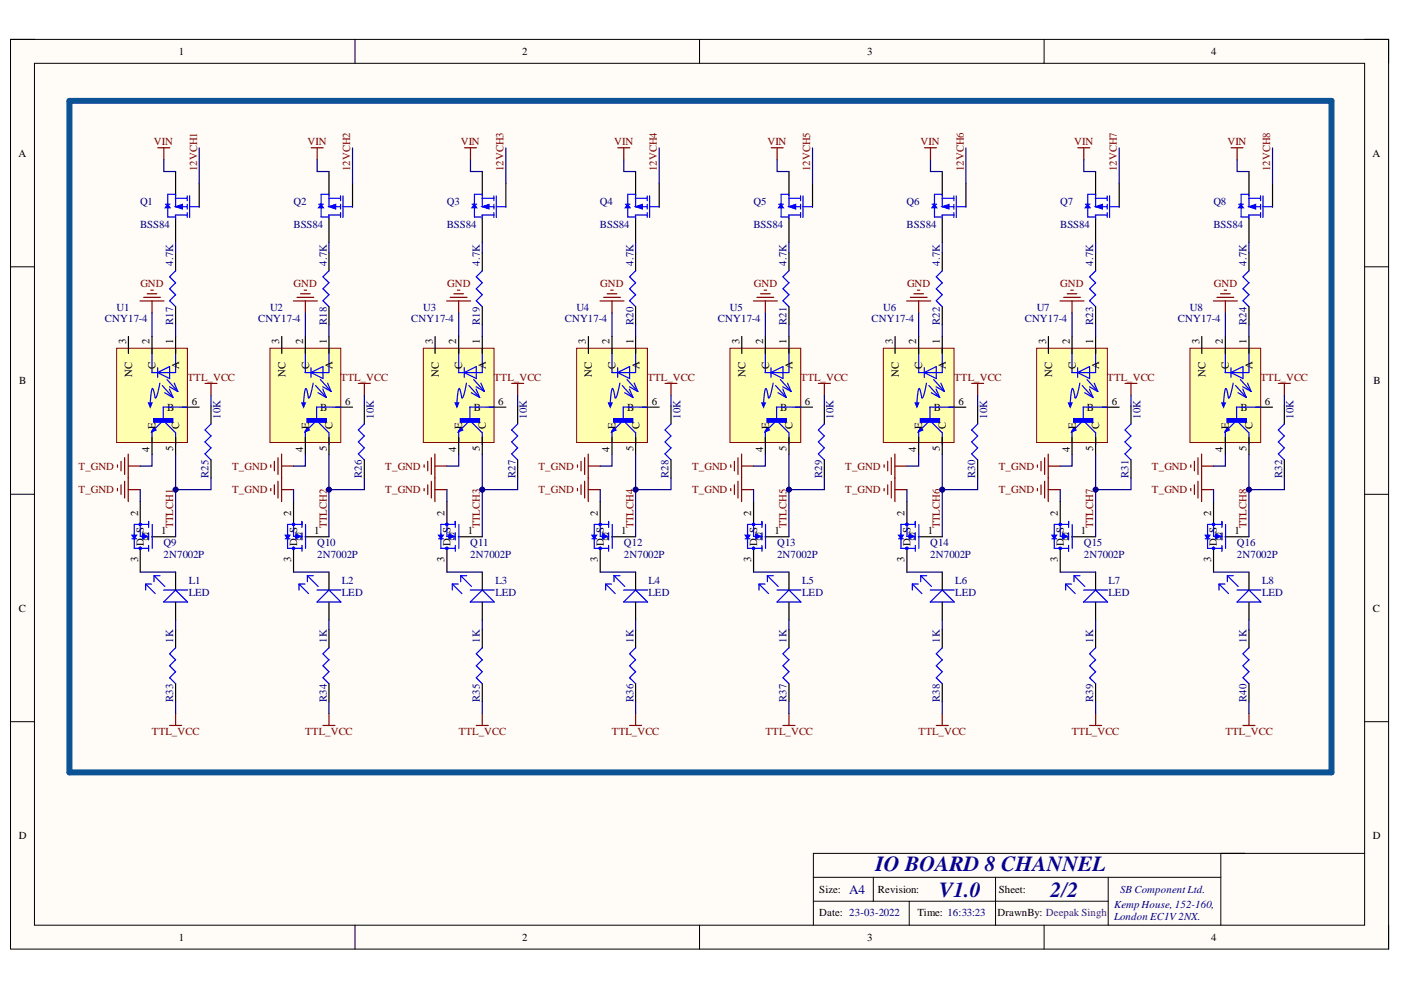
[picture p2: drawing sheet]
<svg xmlns="http://www.w3.org/2000/svg" width="297mm" height="210mm" viewBox="0 0 297 210" stroke-linecap="round" stroke-linejoin="round" font-family="sans-serif">
<defs><g id="words">
<g font-size="4.6" fill="#0c0087">
<text x="185.6" y="184.8">IO BOARD 8 CHANNEL</text>
<text x="199.1" y="190.1">V1.0</text>
<text x="222.8" y="190.1">2/2</text>
</g>
<text font-size="2.8" fill="#000080" x="180.1" y="189.5">A4</text>
<g font-size="2.3">
<text x="37.9" y="11.7">1</text>
<text x="110.7" y="11.7">2</text>
<text x="183.9" y="11.7">3</text>
<text x="256.8" y="11.7">4</text>
<text x="3.9" y="33.3">A</text>
<text x="291" y="33.3">A</text>
<text x="26.7" y="72.9" transform="rotate(-90 26.7 72.9)">3</text>
<text x="31.7" y="72.9" transform="rotate(-90 31.7 72.9)">2</text>
<text x="36.7" y="72.9" transform="rotate(-90 36.7 72.9)">1</text>
<text x="59.2" y="72.9" transform="rotate(-90 59.2 72.9)">3</text>
<text x="64.3" y="72.9" transform="rotate(-90 64.3 72.9)">2</text>
<text x="69.3" y="72.9" transform="rotate(-90 69.3 72.9)">1</text>
<text x="91.8" y="72.9" transform="rotate(-90 91.8 72.9)">3</text>
<text x="96.7" y="72.9" transform="rotate(-90 96.7 72.9)">2</text>
<text x="101.7" y="72.9" transform="rotate(-90 101.7 72.9)">1</text>
<text x="124.2" y="72.9" transform="rotate(-90 124.2 72.9)">3</text>
<text x="129.2" y="72.9" transform="rotate(-90 129.2 72.9)">2</text>
<text x="134.3" y="72.9" transform="rotate(-90 134.3 72.9)">1</text>
<text x="156.8" y="72.9" transform="rotate(-90 156.8 72.9)">3</text>
<text x="161.8" y="72.9" transform="rotate(-90 161.8 72.9)">2</text>
<text x="166.8" y="72.9" transform="rotate(-90 166.8 72.9)">1</text>
<text x="189.3" y="72.9" transform="rotate(-90 189.3 72.9)">3</text>
<text x="194.3" y="72.9" transform="rotate(-90 194.3 72.9)">2</text>
<text x="199.2" y="72.9" transform="rotate(-90 199.2 72.9)">1</text>
<text x="221.8" y="72.9" transform="rotate(-90 221.8 72.9)">3</text>
<text x="226.8" y="72.9" transform="rotate(-90 226.8 72.9)">2</text>
<text x="231.8" y="72.9" transform="rotate(-90 231.8 72.9)">1</text>
<text x="254.3" y="72.9" transform="rotate(-90 254.3 72.9)">3</text>
<text x="259.3" y="72.9" transform="rotate(-90 259.3 72.9)">2</text>
<text x="264.3" y="72.9" transform="rotate(-90 264.3 72.9)">1</text>
<text x="4.1" y="81.4">B</text>
<text x="28" y="79.8" transform="rotate(-90 28 79.8)">NC</text>
<text x="33" y="78.1" transform="rotate(-90 33 78.1)">C</text>
<text x="38" y="78.3" transform="rotate(-90 38 78.3)">A</text>
<text x="60.6" y="79.8" transform="rotate(-90 60.6 79.8)">NC</text>
<text x="65.5" y="78.1" transform="rotate(-90 65.5 78.1)">C</text>
<text x="70.5" y="78.3" transform="rotate(-90 70.5 78.3)">A</text>
<text x="93" y="79.8" transform="rotate(-90 93 79.8)">NC</text>
<text x="98" y="78.1" transform="rotate(-90 98 78.1)">C</text>
<text x="103" y="78.3" transform="rotate(-90 103 78.3)">A</text>
<text x="125.5" y="79.8" transform="rotate(-90 125.5 79.8)">NC</text>
<text x="130.5" y="78.1" transform="rotate(-90 130.5 78.1)">C</text>
<text x="135.6" y="78.3" transform="rotate(-90 135.6 78.3)">A</text>
<text x="158.1" y="79.8" transform="rotate(-90 158.1 79.8)">NC</text>
<text x="163.1" y="78.1" transform="rotate(-90 163.1 78.1)">C</text>
<text x="168" y="78.3" transform="rotate(-90 168 78.3)">A</text>
<text x="190.5" y="79.8" transform="rotate(-90 190.5 79.8)">NC</text>
<text x="195.5" y="78.1" transform="rotate(-90 195.5 78.1)">C</text>
<text x="200.5" y="78.3" transform="rotate(-90 200.5 78.3)">A</text>
<text x="223.1" y="79.8" transform="rotate(-90 223.1 79.8)">NC</text>
<text x="228.1" y="78.1" transform="rotate(-90 228.1 78.1)">C</text>
<text x="233.1" y="78.3" transform="rotate(-90 233.1 78.3)">A</text>
<text x="255.6" y="79.8" transform="rotate(-90 255.6 79.8)">NC</text>
<text x="260.6" y="78.1" transform="rotate(-90 260.6 78.1)">C</text>
<text x="265.6" y="78.3" transform="rotate(-90 265.6 78.3)">A</text>
<text x="291.2" y="81.4">B</text>
<text x="35.4" y="87.1">B</text>
<text x="40.7" y="85.8">6</text>
<text x="67.9" y="87.1">B</text>
<text x="73.2" y="85.8">6</text>
<text x="100.5" y="87.1">B</text>
<text x="105.6" y="85.8">6</text>
<text x="132.9" y="87.1">B</text>
<text x="138.2" y="85.8">6</text>
<text x="165.4" y="87.1">B</text>
<text x="170.7" y="85.8">6</text>
<text x="198" y="87.1">B</text>
<text x="203.2" y="85.8">6</text>
<text x="230.5" y="87.1">B</text>
<text x="235.7" y="85.8">6</text>
<text x="263" y="87.1">B</text>
<text x="268.2" y="85.8">6</text>
<text x="31.7" y="95.8" transform="rotate(-90 31.7 95.8)">4</text>
<text x="33" y="90.9" transform="rotate(-90 33 90.9)">E</text>
<text x="36.7" y="95.7" transform="rotate(-90 36.7 95.7)">5</text>
<text x="38" y="90.9" transform="rotate(-90 38 90.9)">C</text>
<text x="64.3" y="95.8" transform="rotate(-90 64.3 95.8)">4</text>
<text x="65.5" y="90.9" transform="rotate(-90 65.5 90.9)">E</text>
<text x="69.3" y="95.7" transform="rotate(-90 69.3 95.7)">5</text>
<text x="70.5" y="90.9" transform="rotate(-90 70.5 90.9)">C</text>
<text x="96.7" y="95.8" transform="rotate(-90 96.7 95.8)">4</text>
<text x="98" y="90.9" transform="rotate(-90 98 90.9)">E</text>
<text x="101.7" y="95.7" transform="rotate(-90 101.7 95.7)">5</text>
<text x="103" y="90.9" transform="rotate(-90 103 90.9)">C</text>
<text x="129.2" y="95.8" transform="rotate(-90 129.2 95.8)">4</text>
<text x="130.5" y="90.9" transform="rotate(-90 130.5 90.9)">E</text>
<text x="134.3" y="95.7" transform="rotate(-90 134.3 95.7)">5</text>
<text x="135.6" y="90.9" transform="rotate(-90 135.6 90.9)">C</text>
<text x="161.8" y="95.8" transform="rotate(-90 161.8 95.8)">4</text>
<text x="163.1" y="90.9" transform="rotate(-90 163.1 90.9)">E</text>
<text x="166.8" y="95.7" transform="rotate(-90 166.8 95.7)">5</text>
<text x="168" y="90.9" transform="rotate(-90 168 90.9)">C</text>
<text x="194.3" y="95.8" transform="rotate(-90 194.3 95.8)">4</text>
<text x="195.5" y="90.9" transform="rotate(-90 195.5 90.9)">E</text>
<text x="199.2" y="95.7" transform="rotate(-90 199.2 95.7)">5</text>
<text x="200.5" y="90.9" transform="rotate(-90 200.5 90.9)">C</text>
<text x="226.8" y="95.8" transform="rotate(-90 226.8 95.8)">4</text>
<text x="228.1" y="90.9" transform="rotate(-90 228.1 90.9)">E</text>
<text x="231.8" y="95.7" transform="rotate(-90 231.8 95.7)">5</text>
<text x="233.1" y="90.9" transform="rotate(-90 233.1 90.9)">C</text>
<text x="259.3" y="95.8" transform="rotate(-90 259.3 95.8)">4</text>
<text x="260.6" y="90.9" transform="rotate(-90 260.6 90.9)">E</text>
<text x="264.3" y="95.7" transform="rotate(-90 264.3 95.7)">5</text>
<text x="265.6" y="90.9" transform="rotate(-90 265.6 90.9)">C</text>
<text x="29.3" y="109.3" transform="rotate(-90 29.3 109.3)">2</text>
<text x="34.2" y="113.3">1</text>
<text x="61.7" y="109.3" transform="rotate(-90 61.7 109.3)">2</text>
<text x="66.6" y="113.3">1</text>
<text x="94.2" y="109.3" transform="rotate(-90 94.2 109.3)">2</text>
<text x="99.2" y="113.3">1</text>
<text x="126.8" y="109.3" transform="rotate(-90 126.8 109.3)">2</text>
<text x="131.7" y="113.3">1</text>
<text x="159.2" y="109.3" transform="rotate(-90 159.2 109.3)">2</text>
<text x="164.2" y="113.3">1</text>
<text x="191.8" y="109.3" transform="rotate(-90 191.8 109.3)">2</text>
<text x="196.7" y="113.3">1</text>
<text x="224.3" y="109.3" transform="rotate(-90 224.3 109.3)">2</text>
<text x="229.2" y="113.3">1</text>
<text x="256.8" y="109.3" transform="rotate(-90 256.8 109.3)">2</text>
<text x="261.7" y="113.3">1</text>
<text x="29.3" y="119.2" transform="rotate(-90 29.3 119.2)">3</text>
<text x="30" y="114.6">G</text>
<text x="30.5" y="115.7" transform="rotate(-90 30.5 115.7)">D S</text>
<text x="61.7" y="119.2" transform="rotate(-90 61.7 119.2)">3</text>
<text x="62.5" y="114.6">G</text>
<text x="63" y="115.7" transform="rotate(-90 63 115.7)">D S</text>
<text x="94.2" y="119.2" transform="rotate(-90 94.2 119.2)">3</text>
<text x="95" y="114.6">G</text>
<text x="95.5" y="115.7" transform="rotate(-90 95.5 115.7)">D S</text>
<text x="126.8" y="119.2" transform="rotate(-90 126.8 119.2)">3</text>
<text x="127.5" y="114.6">G</text>
<text x="128" y="115.7" transform="rotate(-90 128 115.7)">D S</text>
<text x="159.2" y="119.2" transform="rotate(-90 159.2 119.2)">3</text>
<text x="160" y="114.6">G</text>
<text x="160.5" y="115.7" transform="rotate(-90 160.5 115.7)">D S</text>
<text x="191.8" y="119.2" transform="rotate(-90 191.8 119.2)">3</text>
<text x="192.6" y="114.6">G</text>
<text x="193.1" y="115.7" transform="rotate(-90 193.1 115.7)">D S</text>
<text x="224.3" y="119.2" transform="rotate(-90 224.3 119.2)">3</text>
<text x="225" y="114.6">G</text>
<text x="225.5" y="115.7" transform="rotate(-90 225.5 115.7)">D S</text>
<text x="256.8" y="119.2" transform="rotate(-90 256.8 119.2)">3</text>
<text x="257.5" y="114.6">G</text>
<text x="258" y="115.7" transform="rotate(-90 258 115.7)">D S</text>
<text x="4" y="129.7">C</text>
<text x="291.1" y="129.7">C</text>
<text x="4" y="177.9">D</text>
<text x="291.1" y="177.9">D</text>
<text x="173.7" y="189.3">Size:</text>
<text x="186.1" y="189.3">Revision:</text>
<text x="211.8" y="189.3">Sheet:</text>
<text x="173.7" y="194.1">Date: 23-03-2022</text>
<text x="194.5" y="194.1">Time: 16:33:23</text>
<text x="211.5" y="194.1">DrawnBy: Deepak Singh</text>
<text x="37.9" y="199.5">1</text>
<text x="110.7" y="199.5">2</text>
<text x="183.9" y="199.5">3</text>
<text x="256.8" y="199.5">4</text>
</g>
<g font-size="2.3" fill="#800000">
<text x="32.6" y="30.8">VIN</text>
<text x="65.2" y="30.8">VIN</text>
<text x="97.7" y="30.8">VIN</text>
<text x="130.2" y="30.8">VIN</text>
<text x="162.7" y="30.8">VIN</text>
<text x="195.2" y="30.8">VIN</text>
<text x="227.7" y="30.8">VIN</text>
<text x="260.2" y="30.8">VIN</text>
<text x="41.8" y="36.3" transform="rotate(-90 41.8 36.3)">12VCH1</text>
<text x="74.3" y="36.3" transform="rotate(-90 74.3 36.3)">12VCH2</text>
<text x="106.7" y="36.3" transform="rotate(-90 106.7 36.3)">12VCH3</text>
<text x="139.3" y="36.3" transform="rotate(-90 139.3 36.3)">12VCH4</text>
<text x="171.8" y="36.3" transform="rotate(-90 171.8 36.3)">12VCH5</text>
<text x="204.3" y="36.3" transform="rotate(-90 204.3 36.3)">12VCH6</text>
<text x="236.8" y="36.3" transform="rotate(-90 236.8 36.3)">12VCH7</text>
<text x="269.3" y="36.3" transform="rotate(-90 269.3 36.3)">12VCH8</text>
<text x="29.8" y="60.8">GND</text>
<text x="62.2" y="60.8">GND</text>
<text x="94.8" y="60.8">GND</text>
<text x="127.3" y="60.8">GND</text>
<text x="159.8" y="60.8">GND</text>
<text x="192.3" y="60.8">GND</text>
<text x="224.8" y="60.8">GND</text>
<text x="257.3" y="60.8">GND</text>
<text x="39.7" y="80.8">TTL_VCC</text>
<text x="72.2" y="80.8">TTL_VCC</text>
<text x="104.7" y="80.8">TTL_VCC</text>
<text x="137.3" y="80.8">TTL_VCC</text>
<text x="169.7" y="80.8">TTL_VCC</text>
<text x="202.3" y="80.8">TTL_VCC</text>
<text x="234.8" y="80.8">TTL_VCC</text>
<text x="267.2" y="80.8">TTL_VCC</text>
<text x="16.7" y="99.6">T_GND</text>
<text x="49.2" y="99.6">T_GND</text>
<text x="81.7" y="99.6">T_GND</text>
<text x="114.2" y="99.6">T_GND</text>
<text x="146.7" y="99.6">T_GND</text>
<text x="179.2" y="99.6">T_GND</text>
<text x="211.8" y="99.6">T_GND</text>
<text x="244.2" y="99.6">T_GND</text>
<text x="16.7" y="104.6">T_GND</text>
<text x="49.2" y="104.6">T_GND</text>
<text x="81.7" y="104.6">T_GND</text>
<text x="114.2" y="104.6">T_GND</text>
<text x="146.7" y="104.6">T_GND</text>
<text x="179.2" y="104.6">T_GND</text>
<text x="211.8" y="104.6">T_GND</text>
<text x="244.2" y="104.6">T_GND</text>
<text x="36.7" y="112" transform="rotate(-90 36.7 112)">TTLCH1</text>
<text x="69.3" y="112" transform="rotate(-90 69.3 112)">TTLCH2</text>
<text x="101.7" y="112" transform="rotate(-90 101.7 112)">TTLCH3</text>
<text x="134.3" y="112" transform="rotate(-90 134.3 112)">TTLCH4</text>
<text x="166.8" y="112" transform="rotate(-90 166.8 112)">TTLCH5</text>
<text x="199.2" y="112" transform="rotate(-90 199.2 112)">TTLCH6</text>
<text x="231.8" y="112" transform="rotate(-90 231.8 112)">TTLCH7</text>
<text x="264.3" y="112" transform="rotate(-90 264.3 112)">TTLCH8</text>
<text x="32.2" y="155.9">TTL_VCC</text>
<text x="64.7" y="155.9">TTL_VCC</text>
<text x="97.3" y="155.9">TTL_VCC</text>
<text x="129.7" y="155.9">TTL_VCC</text>
<text x="162.3" y="155.9">TTL_VCC</text>
<text x="194.8" y="155.9">TTL_VCC</text>
<text x="227.2" y="155.9">TTL_VCC</text>
<text x="259.8" y="155.9">TTL_VCC</text>
</g>
<g font-size="2.3" fill="#000080">
<text x="29.7" y="43.4">Q1</text>
<text x="62.2" y="43.4">Q2</text>
<text x="94.7" y="43.4">Q3</text>
<text x="127.2" y="43.4">Q4</text>
<text x="159.8" y="43.4">Q5</text>
<text x="192.2" y="43.4">Q6</text>
<text x="224.8" y="43.4">Q7</text>
<text x="257.3" y="43.4">Q8</text>
<text x="29.7" y="48.4">BSS84</text>
<text x="62.2" y="48.4">BSS84</text>
<text x="94.7" y="48.4">BSS84</text>
<text x="127.2" y="48.4">BSS84</text>
<text x="159.8" y="48.4">BSS84</text>
<text x="192.2" y="48.4">BSS84</text>
<text x="224.8" y="48.4">BSS84</text>
<text x="257.3" y="48.4">BSS84</text>
<text x="36.7" y="56.4" transform="rotate(-90 36.7 56.4)">4.7K</text>
<text x="69.3" y="56.4" transform="rotate(-90 69.3 56.4)">4.7K</text>
<text x="101.7" y="56.4" transform="rotate(-90 101.7 56.4)">4.7K</text>
<text x="134.3" y="56.4" transform="rotate(-90 134.3 56.4)">4.7K</text>
<text x="166.8" y="56.4" transform="rotate(-90 166.8 56.4)">4.7K</text>
<text x="199.2" y="56.4" transform="rotate(-90 199.2 56.4)">4.7K</text>
<text x="231.8" y="56.4" transform="rotate(-90 231.8 56.4)">4.7K</text>
<text x="264.3" y="56.4" transform="rotate(-90 264.3 56.4)">4.7K</text>
<text x="24.7" y="65.9">U1</text>
<text x="57.3" y="65.9">U2</text>
<text x="89.7" y="65.9">U3</text>
<text x="122.2" y="65.9">U4</text>
<text x="154.8" y="65.9">U5</text>
<text x="187.2" y="65.9">U6</text>
<text x="219.8" y="65.9">U7</text>
<text x="252.3" y="65.9">U8</text>
<text x="22.2" y="68.3">CNY17-4</text>
<text x="36.7" y="68.9" transform="rotate(-90 36.7 68.9)">R17</text>
<text x="54.7" y="68.3">CNY17-4</text>
<text x="69.3" y="68.9" transform="rotate(-90 69.3 68.9)">R18</text>
<text x="87.2" y="68.3">CNY17-4</text>
<text x="101.7" y="68.9" transform="rotate(-90 101.7 68.9)">R19</text>
<text x="119.8" y="68.3">CNY17-4</text>
<text x="134.3" y="68.9" transform="rotate(-90 134.3 68.9)">R20</text>
<text x="152.2" y="68.3">CNY17-4</text>
<text x="166.8" y="68.9" transform="rotate(-90 166.8 68.9)">R21</text>
<text x="184.8" y="68.3">CNY17-4</text>
<text x="199.2" y="68.9" transform="rotate(-90 199.2 68.9)">R22</text>
<text x="217.3" y="68.3">CNY17-4</text>
<text x="231.8" y="68.9" transform="rotate(-90 231.8 68.9)">R23</text>
<text x="249.7" y="68.3">CNY17-4</text>
<text x="264.3" y="68.9" transform="rotate(-90 264.3 68.9)">R24</text>
<text x="46.8" y="88.8" transform="rotate(-90 46.8 88.8)">10K</text>
<text x="79.2" y="88.8" transform="rotate(-90 79.2 88.8)">10K</text>
<text x="111.7" y="88.8" transform="rotate(-90 111.7 88.8)">10K</text>
<text x="144.3" y="88.8" transform="rotate(-90 144.3 88.8)">10K</text>
<text x="176.8" y="88.8" transform="rotate(-90 176.8 88.8)">10K</text>
<text x="209.3" y="88.8" transform="rotate(-90 209.3 88.8)">10K</text>
<text x="241.8" y="88.8" transform="rotate(-90 241.8 88.8)">10K</text>
<text x="274.3" y="88.8" transform="rotate(-90 274.3 88.8)">10K</text>
<text x="44.2" y="101.3" transform="rotate(-90 44.2 101.3)">R25</text>
<text x="76.7" y="101.3" transform="rotate(-90 76.7 101.3)">R26</text>
<text x="109.3" y="101.3" transform="rotate(-90 109.3 101.3)">R27</text>
<text x="141.7" y="101.3" transform="rotate(-90 141.7 101.3)">R28</text>
<text x="174.3" y="101.3" transform="rotate(-90 174.3 101.3)">R29</text>
<text x="206.8" y="101.3" transform="rotate(-90 206.8 101.3)">R30</text>
<text x="239.2" y="101.3" transform="rotate(-90 239.2 101.3)">R31</text>
<text x="271.8" y="101.3" transform="rotate(-90 271.8 101.3)">R32</text>
<text x="34.7" y="115.8">Q9</text>
<text x="34.7" y="118.4">2N7002P</text>
<text x="67.2" y="115.8">Q10</text>
<text x="67.2" y="118.4">2N7002P</text>
<text x="99.7" y="115.8">Q11</text>
<text x="99.7" y="118.4">2N7002P</text>
<text x="132.3" y="115.8">Q12</text>
<text x="132.3" y="118.4">2N7002P</text>
<text x="164.7" y="115.8">Q13</text>
<text x="164.7" y="118.4">2N7002P</text>
<text x="197.2" y="115.8">Q14</text>
<text x="197.2" y="118.4">2N7002P</text>
<text x="229.8" y="115.8">Q15</text>
<text x="229.8" y="118.4">2N7002P</text>
<text x="262.3" y="115.8">Q16</text>
<text x="262.3" y="118.4">2N7002P</text>
<text x="40" y="123.8">L1</text>
<text x="72.5" y="123.8">L2</text>
<text x="105" y="123.8">L3</text>
<text x="137.5" y="123.8">L4</text>
<text x="170.1" y="123.8">L5</text>
<text x="202.5" y="123.8">L6</text>
<text x="235" y="123.8">L7</text>
<text x="267.6" y="123.8">L8</text>
<text x="40" y="126.4">LED</text>
<text x="72.5" y="126.4">LED</text>
<text x="105" y="126.4">LED</text>
<text x="137.5" y="126.4">LED</text>
<text x="170.1" y="126.4">LED</text>
<text x="202.5" y="126.4">LED</text>
<text x="235" y="126.4">LED</text>
<text x="267.6" y="126.4">LED</text>
<text x="36.7" y="136.3" transform="rotate(-90 36.7 136.3)">1K</text>
<text x="69.3" y="136.3" transform="rotate(-90 69.3 136.3)">1K</text>
<text x="101.7" y="136.3" transform="rotate(-90 101.7 136.3)">1K</text>
<text x="134.3" y="136.3" transform="rotate(-90 134.3 136.3)">1K</text>
<text x="166.8" y="136.3" transform="rotate(-90 166.8 136.3)">1K</text>
<text x="199.2" y="136.3" transform="rotate(-90 199.2 136.3)">1K</text>
<text x="231.8" y="136.3" transform="rotate(-90 231.8 136.3)">1K</text>
<text x="264.3" y="136.3" transform="rotate(-90 264.3 136.3)">1K</text>
<text x="36.7" y="148.8" transform="rotate(-90 36.7 148.8)">R33</text>
<text x="69.3" y="148.8" transform="rotate(-90 69.3 148.8)">R34</text>
<text x="101.7" y="148.8" transform="rotate(-90 101.7 148.8)">R35</text>
<text x="134.3" y="148.8" transform="rotate(-90 134.3 148.8)">R36</text>
<text x="166.8" y="148.8" transform="rotate(-90 166.8 148.8)">R37</text>
<text x="199.2" y="148.8" transform="rotate(-90 199.2 148.8)">R38</text>
<text x="231.8" y="148.8" transform="rotate(-90 231.8 148.8)">R39</text>
<text x="264.3" y="148.8" transform="rotate(-90 264.3 148.8)">R40</text>
<text x="237.5" y="189.3">SB Component Ltd.</text>
<text x="236.2" y="192.6">KempHouse, 152-160,</text>
<text x="236.2" y="195.2">London EC1V2NX.</text>
</g>
</g></defs>
<path d="M2.2 8.4h292.2v192.8h-292.2z" fill-rule="evenodd" fill="#fffcf8"/>
<path d="M2.2 8.4h292.2v192.8h-292.2z" fill="none" stroke="#000" stroke-width=".21"/>
<path d="M7.3 13.4h282v182.8h-282z" fill-rule="evenodd" fill="#fffcf8"/>
<g fill="none" stroke="#000" stroke-width=".21">
<path d="M2.2 8.3h5.1M7.3 13.4h282v182.8h-282zM75.3 8.3v5.1M148.3 8.3v5.1M221.4 8.4v5M289.3 8.4h5.1v5M2.2 56.6h5.1M289.3 56.6h5.1M2.2 104.8h5.1M289.3 104.8h5.1M2.2 153h5.1M289.3 153h5.1"/>
<path d="M75.3 196.2v5M148.3 196.2v5M172.4 186h86.4M172.4 191.1h62.6M185.2 186v5.1M192.8 191.1v5.1M211.1 186v10.2M221.4 196.2v5M235 186v10.2M258.8 180.9v15.3M289.3 180.9h-116.9v15.3M294.4 196.2v5"/>
</g>
<path d="M24.7 73.8h15v20h-15z" fill-rule="evenodd" fill="#ffffb0"/>
<path d="M24.7 73.8h15v20h-15z" fill="none" stroke="#800000" stroke-width=".21"/>
<path d="M32.2 73.9v5.1M33.4 79l2.6-1.3v2.6zM33.4 78v2M37.2 73.9v5.1h-5" fill="none" stroke="#00f" stroke-width=".25"/>
<path d="M31.5 85.4h.7l-.3 .9z" fill="#00f"/>
<path d="M31.5 85.4h.7l-.3 .9zM34.4 81.7l2.3 2.6M34.9 83.3l1.8 1M35.4 80.5l2.3 2.5M35.9 82l1.8 1M35.9 82.5l.8 1.8M36.9 81.2l.8 1.8" fill="none" stroke="#00f" stroke-width=".25"/>
<path d="M27.2 71.3v3.6M32.2 71.3v3.6M37.2 71.3v3.6M38.6 86.3h3.6" fill="none" stroke="#000" stroke-width=".25"/>
<path d="M32.6 88.8h4v.7h-4z" fill-rule="evenodd" fill="#00f"/>
<path d="M32.1 91.7l2.5-2.6 2.6 2.6M32.2 91.3v2.5M32.6 88.8h4v.7h-4zM34.6 86.3v2.6M37.2 91.7v2.5" fill="none" stroke="#00f" stroke-width=".25"/>
<path d="M32.6 90.7l.5 .5-.9 .4z" fill="#00f"/>
<path d="M37.2 45.6h2.5M37.2 43.8h2.5M37.2 42h2.5M37.2 57.4l-1.2 1.3 1.2 1.3-1.2 1.2 1.2 1.3-1.2 1.3 1.2 1.2M39.7 41.5v1.1M39.7 43.3v1M39.7 45.1v1M40.2 43.8h2M40.2 41.5v4.6M32.6 90.7l.5 .5-.9 .4zM33.9 81.2l-.4 2a1.2 1.2 0 0 1-.6 1.2v-.1a2.84 2.84 0 0 0-.6-1.9l-.4 2.9M34.6 86.3h5.1" fill="none" stroke="#00f" stroke-width=".25"/>
<path d="M37.2 36.4v5M42.2 38.9v5M37.2 46.3v5.1M37.2 53.6v3.8M37.2 65v3.8M32.2 92.7v3.6M37.2 92.7v3.6" fill="none" stroke="#000" stroke-width=".25"/>
<path d="M37.2 43.8l1.5-.5v1z" fill="#00f"/>
<path d="M37.2 43.8l1.5-.5v1z" fill="none" stroke="#00f" stroke-width=".21"/>
<path d="M35.5 43.3h.5M35.6 41.2v2M35.6 44v2M37.2 41.2v2.5M37.2 45.6v.8" fill="none" stroke="#00f" stroke-width=".25"/>
<path d="M35.5 43.3l.5 .8h-1z" fill="#00f"/>
<g fill="none" stroke="#00f" stroke-width=".25">
<path d="M35.1 43.3h.5M35.5 43.3l.5 .8h-1zM35.6 41.2h1.5M35.6 46h1.5M44.7 89.9l-1.2 1.3 1.2 1.2-1.2 1.3 1.2 1.3-1.2 1.2 1.2 1.3M28 114.2h1M29.7 111.2v2.5h1.8M31.5 110.6v1.2M31.5 113v1.5M31.5 111.2h-3v5.1h3v-.7M32.3 111.2v5.1M30.9 123.8v1.3"/>
<path d="M30.9 123.8l2 2.1M30.9 123.8h1.3M32.7 122.1v1.2M32.7 122.1l2.2 2.2M32.7 122.1h1.2M34.7 125.1h5.1M37.2 125.1l2.6 2.5h-5.1zM37.2 137.4l-1.2 1.2 1.2 1.3-1.2 1.3 1.2 1.2-1.2 1.3 1.2 1.3"/>
</g>
<g fill="none" stroke="#800000" stroke-width=".25">
<path d="M33.5 31.3h2.5M34.7 31.3v2.6M29.7 63.8h5.1M30.5 63h3.5M31.2 62.3h2M32 61.5h.5M32.2 63.8v2.5M24.9 98.6v.5M25.7 97.8v2M26.4 97v3.6M27.2 96.3v5.1M27.2 98.8h2.5"/>
<path d="M43.5 81.3h2.5M44.7 81.3v2.5M36 153.8h2.5M37.2 151.3v2.5"/>
</g>
<path d="M44.7 86.1v3.8M44.7 97.5v3.8M29.7 106.3v5.1M29.7 116.2v5.1M32.2 113.8h5M37.2 121.3v3.8M37.2 127.6v3.9M37.2 133.5v3.9M37.2 145v3.8" fill="none" stroke="#000" stroke-width=".25"/>
<path d="M30.2 113.2l1.1 .5-1.1 .5z" fill="#00f"/>
<path d="M30.2 113.2l1.1 .5-1.1 .5z" fill="none" stroke="#00f" stroke-width=".25"/>
<path d="M28 113.5h1l-.5 .7z" fill="#00f"/>
<path d="M28 113.5h1l-.5 .7zM31.5 110.6v.6M31.5 116.3v.6" fill="none" stroke="#00f" stroke-width=".25"/>
<g fill="none" stroke="#00f" stroke-width=".21">
<circle cx="29.7" cy="116.3" r=".25"/>
<circle cx="29.7" cy="111.2" r=".25"/>
</g>
<path d="M24.9 103.6v.5M25.7 102.8v2M26.4 102v3.6M27.2 101.3v5.1M27.2 103.8h2.5" fill="none" stroke="#800000" stroke-width=".25"/>
<path d="M57.2 73.8h15v20h-15z" fill-rule="evenodd" fill="#ffffb0"/>
<path d="M57.2 73.8h15v20h-15z" fill="none" stroke="#800000" stroke-width=".21"/>
<path d="M64.7 73.9v5.1M65.9 79l2.6-1.3v2.6zM65.9 78v2M69.7 73.9v5.1h-5" fill="none" stroke="#00f" stroke-width=".25"/>
<path d="M64 85.4h.7l-.3 .9z" fill="#00f"/>
<path d="M64 85.4h.7l-.3 .9zM66.9 81.7l2.3 2.6M67.4 83.3l1.8 1M67.9 80.5l2.3 2.5M68.4 82l1.8 1M68.4 82.5l.8 1.8M69.4 81.2l.8 1.8" fill="none" stroke="#00f" stroke-width=".25"/>
<path d="M59.7 71.3v3.6M64.7 71.3v3.6M69.7 71.3v3.6M71.1 86.3h3.6" fill="none" stroke="#000" stroke-width=".25"/>
<path d="M65.1 88.8h4.1v.7h-4.1z" fill-rule="evenodd" fill="#00f"/>
<path d="M64.6 91.7l2.5-2.6 2.6 2.6M64.7 91.3v2.5M65.1 88.8h4.1v.7h-4.1zM67.1 86.3v2.6M69.7 91.7v2.5" fill="none" stroke="#00f" stroke-width=".25"/>
<path d="M65.1 90.7l.5 .5-.9 .4z" fill="#00f"/>
<path d="M69.7 45.6h2.5M69.7 43.8h2.5M69.7 42h2.5M69.7 57.4l-1.2 1.3 1.2 1.3-1.2 1.2 1.2 1.3-1.2 1.3 1.2 1.2M72.2 41.5v1.1M72.2 43.3v1M72.2 45.1v1M72.7 43.8h2M72.7 41.5v4.6M65.1 90.7l.5 .5-.9 .4zM66.4 81.2l-.4 2a1.2 1.2 0 0 1-.6 1.2v-.1a2.91 2.91 0 0 0-.6-1.9l-.2 .7-.2 2.2M67.1 86.3h5.1" fill="none" stroke="#00f" stroke-width=".25"/>
<path d="M69.7 36.4v5M74.7 38.9v5M69.7 46.3v5.1M69.7 53.6v3.8M69.7 65v3.8M64.7 92.7v3.6M69.7 92.7v3.6" fill="none" stroke="#000" stroke-width=".25"/>
<path d="M69.7 43.8l1.5-.5v1z" fill="#00f"/>
<path d="M69.7 43.8l1.5-.5v1z" fill="none" stroke="#00f" stroke-width=".21"/>
<path d="M68 43.3h.6M68.1 41.2v2M68.1 44v2M69.7 41.2v2.5M69.7 45.6v.8" fill="none" stroke="#00f" stroke-width=".25"/>
<path d="M68 43.3l.6 .8h-1.1z" fill="#00f"/>
<g fill="none" stroke="#00f" stroke-width=".25">
<path d="M67.6 43.3h.5M68 43.3l.6 .8h-1.1zM68.1 41.2h1.5M68.1 46h1.5M77.2 89.9l-1.2 1.3 1.2 1.2-1.2 1.3 1.2 1.3-1.2 1.2 1.2 1.3M60.5 114.2h1M62.2 111.2v2.5h1.8M64 110.6v1.2M64 113v1.5M64 111.2h-3v5.1h3v-.7M64.8 111.2v5.1M63.4 123.8v1.3"/>
<path d="M63.4 123.8l2 2.1M63.4 123.8h1.3M65.2 122.1v1.2M65.2 122.1l2.3 2.2M65.2 122.1h1.2M67.2 127.6l2.5-2.5 2.6 2.5zM67.2 125.1h5.1M69.7 137.4l-1.2 1.2 1.2 1.3-1.2 1.3 1.2 1.2-1.2 1.3 1.2 1.3"/>
</g>
<g fill="none" stroke="#800000" stroke-width=".25">
<path d="M66 31.3h2.5M67.2 31.3v2.6M62.2 63.8h5.1M63 63h3.5M63.7 62.3h2.1M64.5 61.5h.5M64.7 63.8v2.5M57.4 98.6v.5M58.2 97.8v2M58.9 97v3.6M59.7 96.3v5.1M59.7 98.8h2.5"/>
<path d="M76 81.3h2.5M77.2 81.3v2.5M68.5 153.8h2.5M69.7 151.3v2.5"/>
</g>
<path d="M77.2 86.1v3.8M77.2 97.5v3.8M62.2 106.3v5.1M62.2 116.2v5.1M64.7 113.8h5M69.7 121.3v3.8M69.7 127.6v3.9M69.7 133.5v3.9M69.7 145v3.8" fill="none" stroke="#000" stroke-width=".25"/>
<path d="M62.8 113.2l1 .5-1 .5z" fill="#00f"/>
<path d="M62.8 113.2l1 .5-1 .5z" fill="none" stroke="#00f" stroke-width=".25"/>
<path d="M60.5 113.5h1l-.5 .7z" fill="#00f"/>
<path d="M60.5 113.5h1l-.5 .7zM64 110.6v.6M64 116.3v.6" fill="none" stroke="#00f" stroke-width=".25"/>
<g fill="none" stroke="#00f" stroke-width=".21">
<circle cx="62.2" cy="111.2" r=".25"/>
<circle cx="62.2" cy="116.3" r=".25"/>
</g>
<path d="M57.4 103.6v.5M58.2 102.8v2M58.9 102v3.6M59.7 101.3v5.1M59.7 103.8h2.5" fill="none" stroke="#800000" stroke-width=".25"/>
<path d="M89.8 73.8h15v20h-15z" fill-rule="evenodd" fill="#ffffb0"/>
<path d="M89.8 73.8h15v20h-15z" fill="none" stroke="#800000" stroke-width=".21"/>
<path d="M97.3 73.9v5.1M98.4 79l2.6-1.3v2.6zM98.4 78v2M102.3 73.9v5.1h-5.1" fill="none" stroke="#00f" stroke-width=".25"/>
<path d="M96.5 85.4h.8l-.4 .9z" fill="#00f"/>
<path d="M96.5 85.4h.8l-.4 .9zM99.4 81.7l2.3 2.6M99.9 83.3l1.8 1M100.4 80.5l2.3 2.5M100.9 82l1.8 1M100.9 82.5l.8 1.8M102 81.2l.7 1.8" fill="none" stroke="#00f" stroke-width=".25"/>
<path d="M92.3 71.3v3.6M97.3 71.3v3.6M102.3 71.3v3.6M103.7 86.3h3.6" fill="none" stroke="#000" stroke-width=".25"/>
<path d="M97.6 88.8h4.1v.7h-4.1z" fill-rule="evenodd" fill="#00f"/>
<path d="M97.1 91.7l2.5-2.6 2.6 2.6M97.3 91.3v2.5M97.6 88.8h4.1v.7h-4.1zM99.6 86.3v2.6M102.3 91.7v2.5" fill="none" stroke="#00f" stroke-width=".25"/>
<path d="M97.6 90.7l.5 .5-.9 .4z" fill="#00f"/>
<path d="M102.2 45.6h2.5M102.2 43.8h2.5M102.2 42h2.5M102.3 57.4l-1.3 1.3 1.3 1.3-1.3 1.2 1.3 1.3-1.3 1.3 1.3 1.2M104.7 41.5v1.1M104.7 43.3v1M104.7 45.1v1M105.2 43.8h2.1M105.2 41.5v4.6M97.6 90.7l.5 .5-.9 .4zM98.9 81.2l-.4 1.8a1.61 1.61 0 0 1-.5 1.4l-.1-.1a2.84 2.84 0 0 0-.6-1.9l-.4 2.9M99.6 86.3h5.2" fill="none" stroke="#00f" stroke-width=".25"/>
<path d="M102.3 36.4v5M107.3 38.9v5M102.3 46.3v5.1M102.3 53.6v3.8M102.3 65v3.8M97.3 92.7v3.6M102.3 92.7v3.6" fill="none" stroke="#000" stroke-width=".25"/>
<path d="M102.2 43.8l1.5-.5v1z" fill="#00f"/>
<path d="M102.2 43.8l1.5-.5v1z" fill="none" stroke="#00f" stroke-width=".21"/>
<path d="M100.6 43.3h.5M100.6 41.2v2M100.6 44v2M102.3 41.2v2.5M102.3 45.6v.8" fill="none" stroke="#00f" stroke-width=".25"/>
<path d="M100.6 43.3l.5 .8h-1.1z" fill="#00f"/>
<g fill="none" stroke="#00f" stroke-width=".25">
<path d="M100.1 43.3h.5M100.6 43.3l.5 .8h-1.1zM100.6 41.2h1.5M100.6 46h1.5M109.8 89.9l-1.3 1.3 1.3 1.2-1.3 1.3 1.3 1.3-1.3 1.2 1.3 1.3M93 114.2h1M94.8 111.2v2.5h1.7M96.5 110.6v1.2M96.5 113v1.5M96.5 111.2h-3v5.1h3v-.7M97.3 111.2v5.1M95.9 123.8v1.3"/>
<path d="M95.9 123.8l2 2.1M95.9 123.8h1.3M97.7 122.1v1.2M97.7 122.1l2.3 2.2M97.7 122.1h1.2M99.7 127.6l2.6-2.5 2.5 2.5zM99.7 125.1h5.1M102.3 137.4l-1.3 1.2 1.3 1.3-1.3 1.3 1.3 1.2-1.3 1.3 1.3 1.3"/>
</g>
<g fill="none" stroke="#800000" stroke-width=".25">
<path d="M98.5 31.3h2.5M99.8 31.3v2.6M94.7 63.8h5.1M95.5 63h3.5M96.2 62.3h2.1M97 61.5h.5M97.3 63.8v2.5M89.9 98.6v.5M90.7 97.8v2M91.4 97v3.6M92.2 96.3v5.1M92.2 98.8h2.6"/>
<path d="M108.5 81.3h2.5M109.8 81.3v2.5M101 153.8h2.5M102.3 151.3v2.5"/>
</g>
<path d="M109.8 86.1v3.8M109.8 97.5v3.8M94.8 106.3v5.1M94.8 116.2v5.1M97.2 113.8h5.1M102.3 121.3v3.8M102.3 127.6v3.9M102.3 133.5v3.9M102.3 145v3.8" fill="none" stroke="#000" stroke-width=".25"/>
<path d="M95.3 113.2l1 .5-1 .5z" fill="#00f"/>
<path d="M95.3 113.2l1 .5-1 .5z" fill="none" stroke="#00f" stroke-width=".25"/>
<path d="M93 113.5h1l-.5 .7z" fill="#00f"/>
<path d="M93 113.5h1l-.5 .7zM96.5 110.6v.6M96.5 116.3v.6" fill="none" stroke="#00f" stroke-width=".25"/>
<g fill="none" stroke="#00f" stroke-width=".21">
<circle cx="94.7" cy="111.2" r=".25"/>
<circle cx="94.7" cy="116.3" r=".25"/>
<circle cx="94.8" cy="116.3" r=".25"/>
<circle cx="94.8" cy="111.2" r=".25"/>
</g>
<path d="M89.9 103.6v.5M90.7 102.8v2M91.4 102v3.6M92.2 101.3v5.1M92.2 103.8h2.6" fill="none" stroke="#800000" stroke-width=".25"/>
<path d="M122.3 73.8h15v20h-15z" fill-rule="evenodd" fill="#ffffb0"/>
<path d="M122.3 73.8h15v20h-15z" fill="none" stroke="#800000" stroke-width=".21"/>
<path d="M129.8 73.9v5.1M131 79l2.5-1.3v2.6zM131 78v2M134.8 73.9v5.1h-5.1" fill="none" stroke="#00f" stroke-width=".25"/>
<path d="M129 85.4h.8l-.4 .9z" fill="#00f"/>
<path d="M129 85.4h.8l-.4 .9zM131.9 81.7l2.3 2.6M132.4 83.3l1.8 1M132.9 80.5l2.3 2.5M133.5 82l1.7 1M133.5 82.5l.7 1.8M134.5 81.2l.7 1.8" fill="none" stroke="#00f" stroke-width=".25"/>
<path d="M124.8 71.3v3.6M129.8 71.3v3.6M134.8 71.3v3.6M136.2 86.3h3.6" fill="none" stroke="#000" stroke-width=".25"/>
<path d="M130.1 88.8h4.1v.7h-4.1z" fill-rule="evenodd" fill="#00f"/>
<path d="M129.6 91.7l2.5-2.6 2.6 2.6M129.8 91.3v2.5M130.1 88.8h4.1v.7h-4.1zM132.1 86.3v2.6M134.8 91.7v2.5" fill="none" stroke="#00f" stroke-width=".25"/>
<path d="M130.1 90.7l.5 .5-.9 .4z" fill="#00f"/>
<path d="M134.7 45.6h2.5M134.7 43.8h2.5M134.7 42h2.5M134.8 57.4l-1.3 1.3 1.3 1.3-1.3 1.2 1.3 1.3-1.3 1.3 1.3 1.2M137.2 41.5v1.1M137.2 43.3v1M137.2 45.1v1M137.7 43.8h2.1M137.7 41.5v4.6M130.1 90.7l.5 .5-.9 .4zM131.4 81.2l-.4 2a1.2 1.2 0 0 1-.5 1.2l-.1-.1a2.84 2.84 0 0 0-.6-1.9l-.2 .9-.2 2M132.1 86.3h5.2" fill="none" stroke="#00f" stroke-width=".25"/>
<path d="M134.8 36.4v5M139.8 38.9v5M134.8 46.3v5.1M134.8 53.6v3.8M134.8 65v3.8M129.8 92.7v3.6M134.8 92.7v3.6" fill="none" stroke="#000" stroke-width=".25"/>
<path d="M134.7 43.8l1.5-.5v1z" fill="#00f"/>
<path d="M134.7 43.8l1.5-.5v1z" fill="none" stroke="#00f" stroke-width=".21"/>
<path d="M133.1 43.3h.5M133.1 41.2v2M133.1 44v2M134.8 41.2v2.5M134.8 45.6v.8" fill="none" stroke="#00f" stroke-width=".25"/>
<path d="M133.1 43.3l.5 .8h-1z" fill="#00f"/>
<g fill="none" stroke="#00f" stroke-width=".25">
<path d="M132.6 43.3h.5M133.1 43.3l.5 .8h-1zM133.1 41.2h1.5M133.1 46h1.5M142.3 89.9l-1.3 1.3 1.3 1.2-1.3 1.3 1.3 1.3-1.3 1.2 1.3 1.3M125.5 114.2h1M127.3 111.2v2.5h1.7M129 110.6v1.2M129 113v1.5M129 111.2h-3v5.1h3v-.7M129.8 111.2v5.1M128.4 123.8v1.3"/>
<path d="M128.4 123.8l2 2.1M128.4 123.8h1.3M130.2 122.1v1.2M130.2 122.1l2.3 2.2M130.2 122.1h1.3M132.2 127.6l2.6-2.5 2.5 2.5zM132.2 125.1h5.1M134.8 137.4l-1.3 1.2 1.3 1.3-1.3 1.3 1.3 1.2-1.3 1.3 1.3 1.3"/>
</g>
<g fill="none" stroke="#800000" stroke-width=".25">
<path d="M131 31.3h2.5M132.3 31.3v2.6M127.2 63.8h5.1M128 63h3.5M128.7 62.3h2.1M129.5 61.5h.5M129.8 63.8v2.5M122.4 98.6v.5M123.2 97.8v2M124 97v3.6M124.7 96.3v5.1M124.7 98.8h2.6"/>
<path d="M141 81.3h2.5M142.3 81.3v2.5M133.5 153.8h2.5M134.8 151.3v2.5"/>
</g>
<path d="M142.3 86.1v3.8M142.3 97.5v3.8M127.3 106.3v5.1M127.3 116.2v5.1M129.7 113.8h5.1M134.8 121.3v3.8M134.8 127.6v3.9M134.8 133.5v3.9M134.8 145v3.8" fill="none" stroke="#000" stroke-width=".25"/>
<path d="M127.8 113.2l1 .5-1 .5z" fill="#00f"/>
<path d="M127.8 113.2l1 .5-1 .5z" fill="none" stroke="#00f" stroke-width=".25"/>
<path d="M125.5 113.5h1l-.5 .7z" fill="#00f"/>
<path d="M125.5 113.5h1l-.5 .7zM129 110.6v.6M129 116.3v.6" fill="none" stroke="#00f" stroke-width=".25"/>
<g fill="none" stroke="#00f" stroke-width=".21">
<circle cx="127.3" cy="111.2" r=".25"/>
<circle cx="127.3" cy="116.3" r=".25"/>
</g>
<path d="M122.4 103.6v.5M123.2 102.8v2M124 102v3.6M124.7 101.3v5.1M124.7 103.8h2.6" fill="none" stroke="#800000" stroke-width=".25"/>
<path d="M154.8 73.8h15v20h-15z" fill-rule="evenodd" fill="#ffffb0"/>
<path d="M154.8 73.8h15v20h-15z" fill="none" stroke="#800000" stroke-width=".21"/>
<path d="M162.3 73.9v5.1M163.5 79l2.5-1.3v2.6zM163.5 78v2M167.3 73.9v5.1h-5.1" fill="none" stroke="#00f" stroke-width=".25"/>
<path d="M161.5 85.4h.8l-.4 .9z" fill="#00f"/>
<path d="M161.5 85.4h.8l-.4 .9zM164.4 81.7l2.3 2.6M164.9 83.3l1.8 1M165.5 80.5l2.2 2.5M166 82l1.7 1M166 82.5l.7 1.8M167 81.2l.7 1.8" fill="none" stroke="#00f" stroke-width=".25"/>
<path d="M157.3 71.3v3.6M162.3 71.3v3.6M167.3 71.3v3.6M168.7 86.3h3.6" fill="none" stroke="#000" stroke-width=".25"/>
<path d="M162.6 88.8h4.1v.7h-4.1z" fill-rule="evenodd" fill="#00f"/>
<path d="M162.1 91.7l2.5-2.6 2.6 2.6M162.3 91.3v2.5M162.6 88.8h4.1v.7h-4.1zM164.6 86.3v2.6M167.3 91.7v2.5" fill="none" stroke="#00f" stroke-width=".25"/>
<path d="M162.6 90.7l.5 .5-.9 .4z" fill="#00f"/>
<path d="M167.2 45.6h2.5M167.2 43.8h2.5M167.2 42h2.5M167.3 57.4l-1.3 1.3 1.3 1.3-1.3 1.2 1.3 1.3-1.3 1.3 1.3 1.2M169.7 41.5v1.1M169.7 43.3v1M169.7 45.1v1M170.2 43.8h2.1M170.2 41.5v4.6M162.6 90.7l.5 .5-.9 .4zM163.9 81.2l-.4 2a1.23 1.23 0 0 1-.5 1.2l-.1-.1a2.82 2.82 0 0 0-.6-1.9l-.4 2.9M164.6 86.3h5.2" fill="none" stroke="#00f" stroke-width=".25"/>
<path d="M167.3 36.4v5M172.3 38.9v5M167.3 46.3v5.1M167.3 53.6v3.8M167.3 65v3.8M162.3 92.7v3.6M167.3 92.7v3.6" fill="none" stroke="#000" stroke-width=".25"/>
<path d="M167.2 43.8l1.5-.5v1z" fill="#00f"/>
<path d="M167.2 43.8l1.5-.5v1z" fill="none" stroke="#00f" stroke-width=".21"/>
<path d="M165.6 43.3h.5M165.6 41.2v2M165.6 44v2M167.3 41.2v2.5M167.3 45.6v.8" fill="none" stroke="#00f" stroke-width=".25"/>
<path d="M165.6 43.3l.5 .8h-1z" fill="#00f"/>
<g fill="none" stroke="#00f" stroke-width=".25">
<path d="M165.1 43.3h.5M165.6 43.3l.5 .8h-1zM165.6 41.2h1.5M165.6 46h1.5M174.8 89.9l-1.3 1.3 1.3 1.2-1.3 1.3 1.3 1.3-1.3 1.2 1.3 1.3M158 114.2h1M159.8 111.2v2.5h1.7M161.5 110.6v1.2M161.5 113v1.5M161.5 111.2h-3v5.1h3v-.7M162.3 111.2v5.1M160.9 123.8v1.3"/>
<path d="M160.9 123.8l2.1 2.1M160.9 123.8h1.3M162.7 122.1v1.2M162.7 122.1l2.3 2.2M162.7 122.1h1.3M164.7 127.6l2.6-2.5 2.5 2.5zM164.7 125.1h5.1M167.3 137.4l-1.3 1.2 1.3 1.3-1.3 1.3 1.3 1.2-1.3 1.3 1.3 1.3"/>
</g>
<g fill="none" stroke="#800000" stroke-width=".25">
<path d="M163.5 31.3h2.5M164.8 31.3v2.6M159.7 63.8h5.1M160.5 63h3.5M161.2 62.3h2.1M162 61.5h.5M162.3 63.8v2.5M154.9 98.6v.5M155.7 97.8v2M156.5 97v3.6M157.2 96.3v5.1M157.2 98.8h2.6"/>
<path d="M173.5 81.3h2.5M174.8 81.3v2.5M166 153.8h2.5M167.3 151.3v2.5"/>
</g>
<path d="M174.8 86.1v3.8M174.8 97.5v3.8M159.8 106.3v5.1M159.8 116.2v5.1M162.2 113.8h5.1M167.3 121.3v3.8M167.3 127.6v3.9M167.3 133.5v3.9M167.3 145v3.8" fill="none" stroke="#000" stroke-width=".25"/>
<path d="M160.3 113.2l1 .5-1 .5z" fill="#00f"/>
<path d="M160.3 113.2l1 .5-1 .5z" fill="none" stroke="#00f" stroke-width=".25"/>
<path d="M158 113.5h1l-.5 .7z" fill="#00f"/>
<path d="M158 113.5h1l-.5 .7zM161.5 110.6v.6M161.5 116.3v.6" fill="none" stroke="#00f" stroke-width=".25"/>
<g fill="none" stroke="#00f" stroke-width=".21">
<circle cx="159.8" cy="111.2" r=".25"/>
<circle cx="159.8" cy="116.3" r=".25"/>
</g>
<path d="M154.9 103.6v.5M155.7 102.8v2M156.5 102v3.6M157.2 101.3v5.1M157.2 103.8h2.6" fill="none" stroke="#800000" stroke-width=".25"/>
<path d="M187.3 73.8h15v20h-15z" fill-rule="evenodd" fill="#ffffb0"/>
<path d="M187.3 73.8h15v20h-15z" fill="none" stroke="#800000" stroke-width=".21"/>
<path d="M194.8 73.9v5.1M196 79l2.5-1.3v2.6zM196 78v2M199.8 73.9v5.1h-5.1" fill="none" stroke="#00f" stroke-width=".25"/>
<path d="M194 85.4h.8l-.4 .9z" fill="#00f"/>
<path d="M194 85.4h.8l-.4 .9zM196.9 81.7l2.3 2.6M197.5 83.3l1.7 1M198 80.5l2.3 2.5M198.5 82l1.8 1M198.5 82.5l.7 1.8M199.5 81.2l.8 1.8" fill="none" stroke="#00f" stroke-width=".25"/>
<path d="M189.8 71.3v3.6M194.8 71.3v3.6M199.8 71.3v3.6M201.2 86.3h3.6" fill="none" stroke="#000" stroke-width=".25"/>
<path d="M195.1 88.8h4.1v.7h-4.1z" fill-rule="evenodd" fill="#00f"/>
<path d="M194.6 91.7l2.6-2.6 2.5 2.6M194.8 91.3v2.5M195.1 88.8h4.1v.7h-4.1zM197.2 86.3v2.6M199.8 91.7v2.5" fill="none" stroke="#00f" stroke-width=".25"/>
<path d="M195.1 90.7l.5 .5-.9 .4z" fill="#00f"/>
<path d="M199.7 45.6h2.5M199.7 43.8h2.5M199.7 42.1h2.5M199.8 57.4l-1.3 1.3 1.3 1.3-1.3 1.2 1.3 1.3-1.3 1.3 1.3 1.2M202.2 41.5v1.1M202.2 43.3v1M202.2 45.1v1M202.7 43.8h2.1M202.7 41.5v4.6M195.1 90.7l.5 .5-.9 .4zM196.4 81.2l-.4 2a1.22 1.22 0 0 1-.5 1.2l-.1-.1a2.86 2.86 0 0 0-.6-1.9l-.2 .9-.2 2M197.1 86.3h5.2" fill="none" stroke="#00f" stroke-width=".25"/>
<path d="M199.8 36.4v5.1M204.8 38.9v5M199.8 46.3v5.1M199.8 53.6v3.8M199.8 65v3.8M194.8 92.7v3.6M199.8 92.7v3.6" fill="none" stroke="#000" stroke-width=".25"/>
<path d="M199.7 43.8l1.5-.5v1z" fill="#00f"/>
<path d="M199.7 43.8l1.5-.5v1z" fill="none" stroke="#00f" stroke-width=".21"/>
<path d="M198.1 43.3h.5M198.1 41.2v2M198.1 44v2M199.8 41.2v2.5M199.8 45.6v.8" fill="none" stroke="#00f" stroke-width=".25"/>
<path d="M198.1 43.3l.5 .8h-1z" fill="#00f"/>
<g fill="none" stroke="#00f" stroke-width=".25">
<path d="M197.6 43.3h.5M198.1 43.3l.5 .8h-1zM198.1 41.2h1.5M198.1 46h1.5M207.3 89.9l-1.3 1.3 1.3 1.2-1.3 1.3 1.3 1.3-1.3 1.2 1.3 1.3M190.5 114.2h1M192.3 111.2v2.5h1.8M194.1 110.6v1.2M194.1 113v1.5M194.1 111.2h-3.1v5.1h3.1v-.7M194.8 111.2v5.1M193.4 123.8v1.3"/>
<path d="M193.4 123.8l2.1 2.1M193.4 123.8h1.3M195.2 122.1v1.2M195.2 122.1l2.3 2.2M195.2 122.1h1.3M197.2 125.1h5.1M199.8 125.1l2.5 2.6h-5.1zM199.8 137.4l-1.3 1.2 1.3 1.3-1.3 1.3 1.3 1.2-1.3 1.3 1.3 1.3"/>
</g>
<g fill="none" stroke="#800000" stroke-width=".25">
<path d="M196 31.3h2.5M197.3 31.3v2.6M192.2 63.8h5.1M193 63h3.6M193.8 62.3h2M194.5 61.5h.5M194.8 63.8v2.6M187.5 98.6v.5M188.2 97.8v2M189 97v3.6M189.7 96.3v5.1M189.7 98.8h2.6"/>
<path d="M206 81.3h2.6M207.3 81.3v2.5M198.5 153.8h2.6M199.8 151.3v2.5"/>
</g>
<path d="M207.3 86.1v3.8M207.3 97.5v3.8M192.3 106.3v5.1M192.3 116.2v5.1M194.7 113.8h5.1M199.8 121.3v3.8M199.8 127.7v3.8M199.8 133.6v3.8M199.8 145v3.8" fill="none" stroke="#000" stroke-width=".25"/>
<path d="M192.8 113.2l1 .5-1 .5z" fill="#00f"/>
<path d="M192.8 113.2l1 .5-1 .5z" fill="none" stroke="#00f" stroke-width=".25"/>
<path d="M190.5 113.5h1l-.5 .7z" fill="#00f"/>
<path d="M190.5 113.5h1l-.5 .7zM194.1 110.6v.6M194.1 116.3v.6" fill="none" stroke="#00f" stroke-width=".25"/>
<g fill="none" stroke="#00f" stroke-width=".21">
<circle cx="192.3" cy="111.2" r=".25"/>
<circle cx="192.3" cy="116.3" r=".25"/>
</g>
<path d="M187.5 103.6v.5M188.2 102.8v2M189 102v3.6M189.7 101.3v5.1M189.7 103.8h2.6" fill="none" stroke="#800000" stroke-width=".25"/>
<path d="M219.8 73.8h15v20h-15z" fill-rule="evenodd" fill="#ffffb0"/>
<path d="M219.8 73.8h15v20h-15z" fill="none" stroke="#800000" stroke-width=".21"/>
<path d="M227.3 73.9v5.1M228.5 79l2.5-1.3v2.6zM228.5 78v2M232.3 73.9v5.1h-5.1" fill="none" stroke="#00f" stroke-width=".25"/>
<path d="M226.5 85.4h.8l-.4 .9z" fill="#00f"/>
<path d="M226.5 85.4h.8l-.4 .9zM229.4 81.7l2.3 2.6M230 83.3l1.7 1M230.5 80.5l2.3 2.5M231 82l1.8 1M231 82.5l.7 1.8M232 81.2l.8 1.8" fill="none" stroke="#00f" stroke-width=".25"/>
<path d="M222.3 71.3v3.6M227.3 71.3v3.6M232.3 71.3v3.6M233.7 86.3h3.6" fill="none" stroke="#000" stroke-width=".25"/>
<path d="M227.6 88.8h4.1v.7h-4.1z" fill-rule="evenodd" fill="#00f"/>
<path d="M227.1 91.7l2.6-2.6 2.5 2.6M227.3 91.3v2.5M227.6 88.8h4.1v.7h-4.1zM229.7 86.3v2.6M232.3 91.7v2.5" fill="none" stroke="#00f" stroke-width=".25"/>
<path d="M227.6 90.7l.5 .5-.8 .4z" fill="#00f"/>
<path d="M232.2 45.6h2.5M232.2 43.8h2.5M232.2 42.1h2.5M232.3 57.4l-1.3 1.3 1.3 1.3-1.3 1.2 1.3 1.3-1.3 1.3 1.3 1.2M234.7 41.5v1.1M234.7 43.3v1M234.7 45.1v1M235.3 43.8h2M235.3 41.5v4.6M227.6 90.7l.5 .5-.8 .4zM228.9 81.2l-.4 2a1.27 1.27 0 0 1-.5 1.2l-.1-.1a2.86 2.86 0 0 0-.5-1.9l-.2 .6-.3 2.3M229.6 86.3h5.2" fill="none" stroke="#00f" stroke-width=".25"/>
<path d="M232.3 36.4v5.1M237.3 38.9v5M232.3 46.3v5.1M232.3 53.6v3.8M232.3 65v3.8M227.3 92.7v3.6M232.3 92.7v3.6" fill="none" stroke="#000" stroke-width=".25"/>
<path d="M232.2 43.8l1.5-.5v1z" fill="#00f"/>
<path d="M232.2 43.8l1.5-.5v1z" fill="none" stroke="#00f" stroke-width=".21"/>
<path d="M230.6 43.3h.5M230.6 41.2v2M230.6 44v2M232.3 41.2v2.5M232.3 45.6v.8" fill="none" stroke="#00f" stroke-width=".25"/>
<path d="M230.6 43.3l.5 .8h-1z" fill="#00f"/>
<g fill="none" stroke="#00f" stroke-width=".25">
<path d="M230.1 43.3h.5M230.6 43.3l.5 .8h-1zM230.6 41.2h1.6M230.6 46h1.6M239.8 89.9l-1.3 1.3 1.3 1.2-1.3 1.3 1.3 1.3-1.3 1.2 1.3 1.3M223 114.2h1M224.8 111.2v2.5h1.8M226.6 110.6v1.2M226.6 113v1.5M226.6 111.2h-3.1v5.1h3.1v-.7M227.3 111.2v5.1M225.9 123.8v1.3"/>
<path d="M225.9 123.8l2.1 2.1M225.9 123.8h1.3M227.7 122.1v1.2M227.7 122.1l2.3 2.2M227.7 122.1h1.3M229.7 127.7l2.6-2.6 2.5 2.6zM229.7 125.1h5.1M232.3 137.4l-1.3 1.2 1.3 1.3-1.3 1.3 1.3 1.2-1.3 1.3 1.3 1.3"/>
</g>
<g fill="none" stroke="#800000" stroke-width=".25">
<path d="M228.5 31.3h2.6M229.8 31.3v2.6M224.7 63.8h5.1M225.5 63h3.6M226.3 62.3h2M227 61.5h.5M227.3 63.8v2.6M220 98.6v.5M220.7 97.8v2M221.5 97v3.6M222.3 96.3v5.1M222.3 98.8h2.5"/>
<path d="M238.5 81.3h2.6M239.8 81.3v2.5M231 153.8h2.6M232.3 151.3v2.5"/>
</g>
<path d="M239.8 86.1v3.8M239.8 97.5v3.8M224.8 106.3v5.1M224.8 116.2v5.1M227.2 113.8h5.1M232.3 121.3v3.8M232.3 127.7v3.8M232.3 133.6v3.8M232.3 145v3.8" fill="none" stroke="#000" stroke-width=".25"/>
<path d="M225.3 113.2l1 .5-1 .5z" fill="#00f"/>
<path d="M225.3 113.2l1 .5-1 .5z" fill="none" stroke="#00f" stroke-width=".25"/>
<path d="M223 113.5h1l-.5 .7z" fill="#00f"/>
<path d="M223 113.5h1l-.5 .7zM226.6 110.6v.6M226.6 116.3v.6" fill="none" stroke="#00f" stroke-width=".25"/>
<g fill="none" stroke="#00f" stroke-width=".21">
<circle cx="224.8" cy="111.2" r=".25"/>
<circle cx="224.8" cy="116.3" r=".25"/>
</g>
<path d="M220 103.6v.5M220.7 102.8v2M221.5 102v3.6M222.3 101.3v5.1M222.3 103.8h2.5" fill="none" stroke="#800000" stroke-width=".25"/>
<path d="M252.3 73.8h15v20h-15z" fill-rule="evenodd" fill="#ffffb0"/>
<path d="M252.3 73.8h15v20h-15z" fill="none" stroke="#800000" stroke-width=".21"/>
<path d="M259.8 73.9v5.1M261 79l2.5-1.3v2.6zM261 78v2M264.8 73.9v5.1h-5.1" fill="none" stroke="#00f" stroke-width=".25"/>
<path d="M259 85.4h.8l-.4 .9z" fill="#00f"/>
<path d="M259 85.4h.8l-.4 .9zM262 81.7l2.3 2.6M262.5 83.3l1.8 1M263 80.5l2.3 2.5M263.5 82l1.8 1M263.5 82.5l.8 1.8M264.5 81.2l.8 1.8" fill="none" stroke="#00f" stroke-width=".25"/>
<path d="M254.8 71.3v3.6M259.8 71.3v3.6M264.8 71.3v3.6M266.2 86.3h3.6" fill="none" stroke="#000" stroke-width=".25"/>
<path d="M260.1 88.8h4.1v.7h-4.1z" fill-rule="evenodd" fill="#00f"/>
<path d="M259.6 91.7l2.6-2.6 2.5 2.6M259.8 91.3v2.5M260.1 88.8h4.1v.7h-4.1zM262.2 86.3v2.6M264.8 91.7v2.5" fill="none" stroke="#00f" stroke-width=".25"/>
<path d="M260.1 90.7l.6 .5-.9 .4z" fill="#00f"/>
<path d="M264.7 45.6h2.6M264.7 43.8h2.6M264.7 42.1h2.6M264.8 57.4l-1.3 1.3 1.3 1.3-1.3 1.2 1.3 1.3-1.3 1.3 1.3 1.2M267.3 41.5v1.1M267.3 43.3v1M267.3 45.1v1M267.8 43.8h2M267.8 41.5v4.6M260.1 90.7l.6 .5-.9 .4zM261.5 81.2l-.4 1.8a1.57 1.57 0 0 1-.6 1.4l-.1-.1a2.92 2.92 0 0 0-.5-1.9l-.5 2.9M262.1 86.3h5.2" fill="none" stroke="#00f" stroke-width=".25"/>
<path d="M264.8 36.4v5.1M269.8 38.9v5M264.8 46.3v5.1M264.8 53.6v3.8M264.8 65v3.8M259.8 92.7v3.6M264.8 92.7v3.6" fill="none" stroke="#000" stroke-width=".25"/>
<path d="M264.7 43.8l1.5-.5v1z" fill="#00f"/>
<path d="M264.7 43.8l1.5-.5v1z" fill="none" stroke="#00f" stroke-width=".21"/>
<path d="M263.1 43.3h.5M263.1 41.2v2M263.1 44v2M264.8 41.2v2.5M264.8 45.6v.8" fill="none" stroke="#00f" stroke-width=".25"/>
<path d="M263.1 43.3l.5 .8h-1z" fill="#00f"/>
<g fill="none" stroke="#00f" stroke-width=".25">
<path d="M262.6 43.3h.5M263.1 43.3l.5 .8h-1zM263.1 41.2h1.6M263.1 46h1.6M272.3 89.9l-1.3 1.3 1.3 1.2-1.3 1.3 1.3 1.3-1.3 1.2 1.3 1.3M255.5 114.2h1M257.3 111.2v2.5h1.8M259.1 110.6v1.2M259.1 113v1.5M259.1 111.2h-3.1v5.1h3.1v-.7M259.8 111.2v5.1M258.4 123.8v1.3"/>
<path d="M258.4 123.8l2.1 2.1M258.4 123.8h1.3M260.2 122.1v1.2M260.2 122.1l2.3 2.2M260.2 122.1h1.3M262.3 125.1h5M264.8 125.1l2.5 2.6h-5zM264.8 137.4l-1.3 1.2 1.3 1.3-1.3 1.3 1.3 1.2-1.3 1.3 1.3 1.3"/>
</g>
<g fill="none" stroke="#800000" stroke-width=".25">
<path d="M261 31.3h2.6M262.3 31.3v2.6M257.3 63.8h5M258 63h3.6M258.8 62.3h2M259.5 61.5h.6M259.8 63.8v2.6M252.5 98.6v.5M253.2 97.8v2M254 97v3.6M254.8 96.3v5.1M254.8 98.8h2.5"/>
<path d="M271 81.3h2.6M272.3 81.3v2.5M263.5 153.8h2.6M264.8 151.3v2.5"/>
</g>
<path d="M272.3 86.1v3.8M272.3 97.5v3.8M257.3 106.3v5.1M257.3 116.2v5.1M259.7 113.8h5.1M264.8 121.3v3.8M264.8 127.7v3.8M264.8 133.6v3.8M264.8 145v3.8" fill="none" stroke="#000" stroke-width=".25"/>
<path d="M257.8 113.2l1 .5-1 .5z" fill="#00f"/>
<path d="M257.8 113.2l1 .5-1 .5z" fill="none" stroke="#00f" stroke-width=".25"/>
<path d="M255.5 113.5h1l-.5 .7z" fill="#00f"/>
<path d="M255.5 113.5h1l-.5 .7zM259.1 110.6v.6M259.1 116.3v.6" fill="none" stroke="#00f" stroke-width=".25"/>
<g fill="none" stroke="#00f" stroke-width=".21">
<circle cx="257.3" cy="111.2" r=".25"/>
<circle cx="257.3" cy="116.3" r=".25"/>
</g>
<path d="M252.5 103.6v.5M253.2 102.8v2M254 102v3.6M254.8 101.3v5.1M254.8 103.8h2.5" fill="none" stroke="#800000" stroke-width=".25"/>
<path d="M14.7 21.4h267.6v142.4h-267.6z" fill="none" stroke="#0b5394" stroke-width="1.3"/>
<path d="M42.2 31.4v7.5M37.2 51.4v2.2M32.2 66.3v5M37.2 68.8v2.5M32.2 96.3v2.5h-2.5M37.2 96.3v7.5M44.7 83.8v2.3M37.2 131.5v2" fill="none" stroke="#000080" stroke-width=".25"/>
<circle cx="37.2" cy="103.8" r=".51" fill="#000080"/>
<circle cx="37.2" cy="103.8" r=".51" fill="none" stroke="#000080" stroke-width=".21"/>
<path d="M34.7 33.9v2.5h2.5M29.7 103.8v2.5M44.7 101.3v2.5h-7.5v10M29.7 121.3h7.5M37.2 148.8v2.5" fill="none" stroke="#000080" stroke-width=".25"/>
<circle cx="37.2" cy="103.8" r=".51" fill="#000080"/>
<circle cx="37.2" cy="103.8" r=".51" fill="none" stroke="#000080" stroke-width=".21"/>
<path d="M74.7 31.4v7.5M69.7 51.4v2.2M64.7 66.3v5M69.7 68.8v2.5M64.7 96.3v2.5h-2.5M69.7 96.3v7.5M77.2 83.8v2.3M69.7 131.5v2" fill="none" stroke="#000080" stroke-width=".25"/>
<circle cx="69.7" cy="103.8" r=".51" fill="#000080"/>
<circle cx="69.7" cy="103.8" r=".51" fill="none" stroke="#000080" stroke-width=".21"/>
<path d="M67.2 33.9v2.5h2.5M62.2 103.8v2.5M77.2 101.3v2.5h-7.5v10M62.2 121.3h7.5M69.7 148.8v2.5" fill="none" stroke="#000080" stroke-width=".25"/>
<circle cx="69.7" cy="103.8" r=".51" fill="#000080"/>
<circle cx="69.7" cy="103.8" r=".51" fill="none" stroke="#000080" stroke-width=".21"/>
<path d="M107.3 31.4v7.5M102.3 51.4v2.2M97.3 66.3v5M102.3 68.8v2.5M97.3 96.3v2.5h-2.5M102.3 96.3v7.5M109.8 83.8v2.3M102.3 131.5v2" fill="none" stroke="#000080" stroke-width=".25"/>
<circle cx="102.3" cy="103.8" r=".51" fill="#000080"/>
<circle cx="102.3" cy="103.8" r=".51" fill="none" stroke="#000080" stroke-width=".21"/>
<path d="M99.8 33.9v2.5h2.5M94.8 103.8v2.5M109.8 101.3v2.5h-7.5v10M94.8 121.3h7.5M102.3 148.8v2.5" fill="none" stroke="#000080" stroke-width=".25"/>
<circle cx="102.3" cy="103.8" r=".51" fill="#000080"/>
<circle cx="102.3" cy="103.8" r=".51" fill="none" stroke="#000080" stroke-width=".21"/>
<path d="M139.8 31.4v7.5M134.8 51.4v2.2M129.8 66.3v5M134.8 68.8v2.5M129.8 96.3v2.5h-2.5M134.8 96.3v7.5M142.3 83.8v2.3M134.8 131.5v2" fill="none" stroke="#000080" stroke-width=".25"/>
<circle cx="134.8" cy="103.8" r=".51" fill="#000080"/>
<circle cx="134.8" cy="103.8" r=".51" fill="none" stroke="#000080" stroke-width=".21"/>
<path d="M132.3 33.9v2.5h2.5M127.3 103.8v2.5M142.3 101.3v2.5h-7.5v10M127.3 121.3h7.5M134.8 148.8v2.5" fill="none" stroke="#000080" stroke-width=".25"/>
<circle cx="134.8" cy="103.8" r=".51" fill="#000080"/>
<circle cx="134.8" cy="103.8" r=".51" fill="none" stroke="#000080" stroke-width=".21"/>
<path d="M172.3 31.4v7.5M167.3 51.4v2.2M162.3 66.3v5M167.3 68.8v2.5M162.3 96.3v2.5h-2.5M167.3 96.3v7.5M174.8 83.8v2.3M167.3 131.5v2" fill="none" stroke="#000080" stroke-width=".25"/>
<circle cx="167.3" cy="103.8" r=".51" fill="#000080"/>
<circle cx="167.3" cy="103.8" r=".51" fill="none" stroke="#000080" stroke-width=".21"/>
<path d="M164.8 33.9v2.5h2.5M159.8 103.8v2.5M174.8 101.3v2.5h-7.5v10M159.8 121.3h7.5M167.3 148.8v2.5" fill="none" stroke="#000080" stroke-width=".25"/>
<circle cx="167.3" cy="103.8" r=".51" fill="#000080"/>
<circle cx="167.3" cy="103.8" r=".51" fill="none" stroke="#000080" stroke-width=".21"/>
<path d="M204.8 31.4v7.5M199.8 51.4v2.2M194.8 66.4v4.9M199.8 68.8v2.5M194.8 96.3v2.5h-2.5M199.8 96.3v7.5M207.3 83.8v2.3M199.8 131.5v2.1" fill="none" stroke="#000080" stroke-width=".25"/>
<circle cx="199.8" cy="103.8" r=".51" fill="#000080"/>
<circle cx="199.8" cy="103.8" r=".51" fill="none" stroke="#000080" stroke-width=".21"/>
<path d="M197.3 33.9v2.5h2.5M192.3 103.8v2.5M207.3 101.3v2.5h-7.5v10M192.3 121.3h7.5M199.8 148.8v2.5" fill="none" stroke="#000080" stroke-width=".25"/>
<circle cx="199.8" cy="103.8" r=".51" fill="#000080"/>
<circle cx="199.8" cy="103.8" r=".51" fill="none" stroke="#000080" stroke-width=".21"/>
<path d="M237.3 31.4v7.5M232.3 51.4v2.2M227.3 66.4v4.9M232.3 68.8v2.5M227.3 96.3v2.5h-2.5M232.3 96.3v7.5M239.8 83.8v2.3M232.3 131.5v2.1" fill="none" stroke="#000080" stroke-width=".25"/>
<circle cx="232.3" cy="103.8" r=".51" fill="#000080"/>
<circle cx="232.3" cy="103.8" r=".51" fill="none" stroke="#000080" stroke-width=".21"/>
<path d="M229.8 33.9v2.5h2.5M224.8 103.8v2.5M239.8 101.3v2.5h-7.5v10M224.8 121.3h7.5M232.3 148.8v2.5" fill="none" stroke="#000080" stroke-width=".25"/>
<circle cx="232.3" cy="103.8" r=".51" fill="#000080"/>
<circle cx="232.3" cy="103.8" r=".51" fill="none" stroke="#000080" stroke-width=".21"/>
<path d="M269.8 31.4v7.5M264.8 51.4v2.2M259.8 66.4v4.9M264.8 68.8v2.5M259.8 96.3v2.5h-2.5M264.8 96.3v7.5M272.3 83.8v2.3M264.8 131.5v2.1" fill="none" stroke="#000080" stroke-width=".25"/>
<circle cx="264.8" cy="103.8" r=".51" fill="#000080"/>
<circle cx="264.8" cy="103.8" r=".51" fill="none" stroke="#000080" stroke-width=".21"/>
<path d="M262.3 33.9v2.5h2.5M257.3 103.8v2.5M272.3 101.3v2.5h-7.5v10M257.3 121.3h7.5M264.8 148.8v2.5" fill="none" stroke="#000080" stroke-width=".25"/>
<circle cx="264.8" cy="103.8" r=".51" fill="#000080"/>
<circle cx="264.8" cy="103.8" r=".51" fill="none" stroke="#000080" stroke-width=".21"/>
<use href="#words"/>
</svg>
